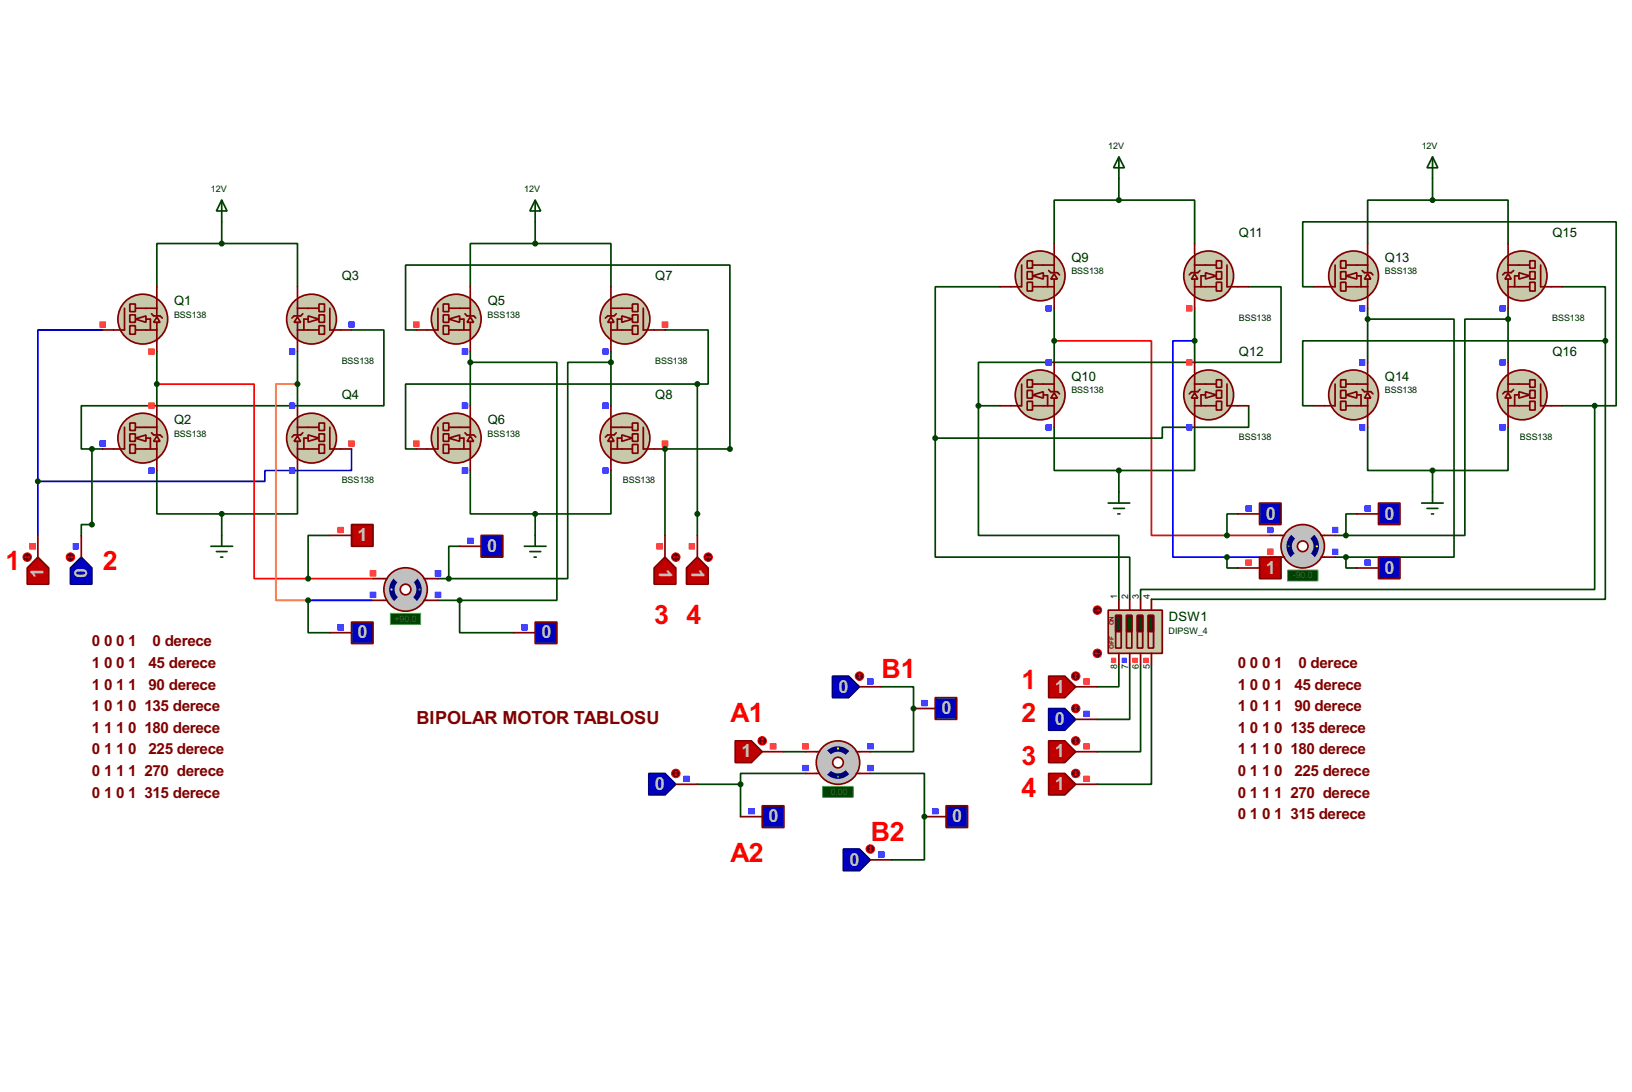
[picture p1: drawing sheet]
<svg xmlns="http://www.w3.org/2000/svg" width="383mm" height="256mm" viewBox="0 0 383 256" stroke-linecap="round" stroke-linejoin="round" font-family="sans-serif">
<defs><g id="words">
<g font-size="7" fill="#f00">
<text x="1.3" y="134">1</text>
<text x="24.2" y="134">2</text>
<text x="153.7" y="146.7">3</text>
<text x="161.3" y="146.7">4</text>
<text x="207.2" y="159.4">B1</text>
<text x="240.1" y="161.9">1</text>
<text x="171.6" y="169.5">A1</text>
<text x="240.1" y="169.5">2</text>
<text x="240.1" y="179.7">3</text>
<text x="240.1" y="187.3">4</text>
<text x="204.6" y="197.5">B2</text>
<text x="171.6" y="202.6">A2</text>
</g>
<g font-size="4.8" fill="#c0c0c0">
<text x="297.4" y="122.1">0</text>
<text x="325.3" y="122.1">0</text>
<text x="84" y="127.1">1</text>
<text x="114.5" y="129.7">0</text>
<text x="10.2" y="135.8" transform="rotate(-90 10.2 135.8)">1</text>
<text x="20.5" y="135.8" transform="rotate(-90 20.5 135.8)">0</text>
<text x="154.9" y="133.5" transform="rotate(90 154.9 133.5)">1</text>
<text x="162.5" y="133.6" transform="rotate(90 162.5 133.6)">1</text>
<text x="297.4" y="134.8">1</text>
<text x="325.3" y="134.8">0</text>
<text x="84" y="150">0</text>
<text x="127.2" y="150">0</text>
<text x="197.1" y="162.7">0</text>
<text x="221.2" y="167.8">0</text>
<text x="247.9" y="162.7">1</text>
<text x="247.9" y="170.3">0</text>
<text x="174.2" y="177.9">1</text>
<text x="247.9" y="177.9">1</text>
<text x="153.9" y="185.6">0</text>
<text x="247.9" y="185.6">1</text>
<text x="180.6" y="193.2">0</text>
<text x="223.7" y="193.2">0</text>
<text x="199.6" y="203.3">0</text>
</g>
<text font-size="4.8" fill="#800000" x="97.9" y="170.2">BIPOLAR MOTOR TABLOSU</text>
<g font-size="4" fill="#800000">
<text x="21.6" y="151.8">0</text>
<text x="24.5" y="151.8">0</text>
<text x="27.3" y="151.8">0</text>
<text x="30.2" y="151.8">1</text>
<text x="35.9" y="151.8">0 derece</text>
<text x="21.6" y="156.9">1</text>
<text x="24.5" y="156.9">0</text>
<text x="27.3" y="156.9">0</text>
<text x="30.2" y="156.9">1</text>
<text x="34.9" y="156.9">45 derece</text>
<text x="290.9" y="156.9">0</text>
<text x="293.7" y="156.9">0</text>
<text x="296.6" y="156.9">0</text>
<text x="299.4" y="156.9">1</text>
<text x="305.1" y="156.9">0 derece</text>
<text x="21.6" y="162">1</text>
<text x="21.6" y="167.1">1</text>
<text x="24.5" y="162">0</text>
<text x="24.5" y="167.1">0</text>
<text x="27.3" y="162">1</text>
<text x="27.3" y="167.1">1</text>
<text x="30.2" y="162">1</text>
<text x="30.2" y="167.1">0</text>
<text x="34" y="167.1">135 derece</text>
<text x="34.9" y="162">90 derece</text>
<text x="290.9" y="162">1</text>
<text x="290.9" y="167.1">1</text>
<text x="293.7" y="162">0</text>
<text x="293.7" y="167.1">0</text>
<text x="296.6" y="162">0</text>
<text x="296.6" y="167.1">1</text>
<text x="299.4" y="162">1</text>
<text x="299.4" y="167.1">1</text>
<text x="304.2" y="162">45 derece</text>
<text x="304.2" y="167.1">90 derece</text>
<text x="21.6" y="172.2">1</text>
<text x="24.5" y="172.2">1</text>
<text x="27.3" y="172.2">1</text>
<text x="30.2" y="172.2">0</text>
<text x="34" y="172.2">180 derece</text>
<text x="290.9" y="172.2">1</text>
<text x="293.7" y="172.2">0</text>
<text x="296.6" y="172.2">1</text>
<text x="299.4" y="172.2">0</text>
<text x="303.2" y="172.2">135 derece</text>
<text x="21.6" y="177.2">0</text>
<text x="24.5" y="177.2">1</text>
<text x="27.3" y="177.2">1</text>
<text x="30.2" y="177.2">0</text>
<text x="34.9" y="177.2">225 derece</text>
<text x="290.9" y="177.2">1</text>
<text x="293.7" y="177.2">1</text>
<text x="296.6" y="177.2">1</text>
<text x="299.4" y="177.2">0</text>
<text x="303.2" y="177.2">180 derece</text>
<text x="21.6" y="182.3">0</text>
<text x="24.5" y="182.3">1</text>
<text x="27.3" y="182.3">1</text>
<text x="30.2" y="182.3">1</text>
<text x="34" y="182.3">270 derece</text>
<text x="290.9" y="182.3">0</text>
<text x="293.7" y="182.3">1</text>
<text x="296.6" y="182.3">1</text>
<text x="299.4" y="182.3">0</text>
<text x="304.2" y="182.3">225 derece</text>
<text x="21.6" y="187.4">0</text>
<text x="24.5" y="187.4">1</text>
<text x="27.3" y="187.4">0</text>
<text x="30.2" y="187.4">1</text>
<text x="34" y="187.4">315 derece</text>
<text x="290.9" y="187.4">0</text>
<text x="293.7" y="187.4">1</text>
<text x="296.6" y="187.4">1</text>
<text x="299.4" y="187.4">1</text>
<text x="303.2" y="187.4">270 derece</text>
<text x="290.9" y="192.5">0</text>
<text x="293.7" y="192.5">1</text>
<text x="296.6" y="192.5">0</text>
<text x="299.4" y="192.5">1</text>
<text x="303.2" y="192.5">315 derece</text>
</g>
<g font-size="3.4">
<text x="291.1" y="55.6">Q11</text>
<text x="364.8" y="55.6">Q15</text>
<text x="80.3" y="65.7">Q3</text>
<text x="154" y="65.7">Q7</text>
<text x="251.8" y="61.5">Q9</text>
<text x="325.4" y="61.5">Q13</text>
<text x="40.9" y="71.6">Q1</text>
<text x="114.6" y="71.6">Q5</text>
<text x="291.1" y="83.6">Q12</text>
<text x="364.8" y="83.6">Q16</text>
<text x="251.8" y="89.5">Q10</text>
<text x="325.4" y="89.5">Q14</text>
<text x="80.3" y="93.7">Q4</text>
<text x="154" y="93.7">Q8</text>
<text x="40.9" y="99.6">Q2</text>
<text x="114.6" y="99.6">Q6</text>
<text x="274.6" y="145.9">DSW1</text>
</g>
<g font-size="2.4">
<text x="260.4" y="35">12V</text>
<text x="334.1" y="35">12V</text>
<text x="49.6" y="45.2">12V</text>
<text x="123.2" y="45.2">12V</text>
<text x="251.7" y="64.5">BSS138</text>
<text x="325.4" y="64.5">BSS138</text>
<text x="40.9" y="74.6">BSS138</text>
<text x="114.6" y="74.6">BSS138</text>
<text x="291.1" y="75.3">BSS138</text>
<text x="364.7" y="75.3">BSS138</text>
<text x="80.3" y="85.5">BSS138</text>
<text x="153.9" y="85.5">BSS138</text>
<text x="251.7" y="92.4">BSS138</text>
<text x="325.4" y="92.4">BSS138</text>
<text x="40.9" y="102.6">BSS138</text>
<text x="114.6" y="102.6">BSS138</text>
<text x="291.1" y="103.3">BSS138</text>
<text x="357.1" y="103.3">BSS138</text>
<text x="80.3" y="113.4">BSS138</text>
<text x="146.3" y="113.4">BSS138</text>
<text x="262.5" y="140.8" transform="rotate(-90 262.5 140.8)">1</text>
<text x="265.1" y="140.8" transform="rotate(-90 265.1 140.8)">2</text>
<text x="267.6" y="140.8" transform="rotate(-90 267.6 140.8)">3</text>
<text x="270.2" y="140.8" transform="rotate(-90 270.2 140.8)">4</text>
<text x="274.6" y="148.8">DIPSW_4</text>
<text x="262.5" y="157.1" transform="rotate(-90 262.5 157.1)">8</text>
<text x="265.1" y="157.2" transform="rotate(-90 265.1 157.2)">7</text>
<text x="267.6" y="157.1" transform="rotate(-90 267.6 157.1)">6</text>
<text x="270.2" y="157.2" transform="rotate(-90 270.2 157.2)">5</text>
</g>
<g font-size="2.4" fill="#0f0">
<text x="303.8" y="135.9">-90.0</text>
<text x="92.7" y="146">+90.0</text>
<text x="195.2" y="186.7">0.00</text>
</g>
<g font-size="1.7" fill="#800000">
<text x="261.7" y="146.9" transform="rotate(-90 261.7 146.9)">ON</text>
<text x="261.7" y="152.3" transform="rotate(-90 261.7 152.3)">OFF</text>
</g>
</g></defs>
<g fill="none" stroke="#004000" stroke-width=".4">
<path d="M52.1 57.2h-15.2v10.2M52.1 57.2h17.8v10.2M52.1 52.1v5.1M125.8 57.2h-15.3v10.2M125.8 57.2h17.8v10.2M125.8 52.1v5.1M82.6 77.5h7.6v17.8h-71.1v10.2h2.5M97.8 77.5h-2.5v-15.2h76.2v43.2h-15.2M156.3 77.5h10.1v12.7h-71.1v15.3h2.5M36.9 82.6v12.7M69.9 82.6v12.7M110.5 82.6v12.7"/>
<path d="M143.6 82.6v12.7M21.6 105.5v17.7h-2.5v2.6M21.6 105.5h2.6M36.9 110.5v10.2h15.2M69.9 110.5v10.2h-17.8M110.5 110.5v10.2h15.3M143.6 110.5v10.2h-17.8M52.1 120.7v5.1M125.8 120.7v5.1"/>
</g>
<path d="M24.2 77.5h-15.3v35.6M8.9 113.1v12.7M82.6 105.5v5h-20.3v2.6h-53.4" fill="none" stroke="#0000c0" stroke-width=".4"/>
<circle cx="156.3" cy="105.5" r=".2" fill="#004000"/>
<g fill="none" stroke="#004000" stroke-width=".4">
<path d="M110.5 85.1h20.4v55.9h-22.9M143.6 85.1h-10.2v50.8h-27.9M163.9 90.2v35.6M156.3 105.5v20.3M77.5 125.8h-5.1v10.1M102.9 135.9h2.6M108 128.3h-2.5v7.6M72.4 141v7.6h5.1M102.9 141h5.1M108 141v7.6h12.7M184.2 176.6h5.1M214.7 166.4v10.2h-10.2"/>
<path d="M163.9 184.2h10.1M174 184.2v7.6M189.3 181.7h-15.3v2.5"/>
</g>
<path d="M36.9 90.2h22.8v45.7h28" fill="none" stroke="#f00" stroke-width=".4"/>
<path d="M72.4 141h15.3" fill="none" stroke="#00f" stroke-width=".4"/>
<path d="M69.9 90.2h-5.1v50.8h7.6" fill="none" stroke="#ff8000" stroke-width=".4"/>
<circle cx="214.7" cy="166.4" r=".2" fill="#004000"/>
<path d="M207.1 161.3h7.6v5.1M204.5 181.7h12.7v10.1" fill="none" stroke="#004000" stroke-width=".4"/>
<circle cx="217.2" cy="191.8" r=".2" fill="#004000"/>
<g fill="none" stroke="#004000" stroke-width=".4">
<path d="M262.9 47h-15.2v10.2M262.9 47h17.8v10.2M262.9 42v5M336.6 47h-15.2v10.2M336.6 47h17.8v10.2M336.6 42v5M235 67.4h-15.2v35.5M247.7 72.4v12.7M280.7 72.4v12.7M293.4 67.4h7.6v17.7h-71.1v10.2M308.7 67.4h-2.6v-15.3h73.7v43.2h-5.1M321.4 75h20.3v55.9h-25.4"/>
<path d="M321.4 72.4v12.7M354.4 75h-10.2v50.8h-27.9M354.4 72.4v12.7M367.1 67.4h10.1v12.7M229.9 95.3v30.5h33v15M229.9 95.3h5.1M293.4 95.3v5.1h-20.3v2.5h-53.3M367.1 95.3h7.6M374.7 95.3v43.2h-106.7v2.3M377.2 80.1h-71.1v15.2h2.6M377.2 80.1v60.7h-106.6M219.8 102.9v28h45.7v9.9"/>
<path d="M247.7 100.4v10.1h15.2M262.9 110.5v5.1M280.7 100.4v10.1h-17.8M321.4 100.4v10.1h15.2M336.6 110.5v5.1M354.4 100.4v10.1h-17.8M49.6 128.3h5.1M50.9 129.6h2.5M51.9 130.9h.5M52.1 125.8v2.5M288.3 130.9v2.5h2.6M290.9 120.7h-2.6v5.1"/>
<path d="M313.7 125.8h2.6M313.7 130.9h2.6M316.3 130.9v2.5h2.5M318.8 120.7h-2.5v5.1M262.9 156v5.3h-5M265.5 156v13h-7.6M268 156v20.6h-10.1M270.6 156v28.2h-12.7M217.2 191.8v10.2h-7.6"/>
</g>
<path d="M247.7 80.1h22.9v45.7h27.9" fill="none" stroke="#f00" stroke-width=".4"/>
<path d="M280.7 80.1h-5.1v50.8h22.9" fill="none" stroke="#00f" stroke-width=".4"/>
<g fill="#c8c8aa" stroke="#800000" stroke-width=".4">
<path d="M31.8 75l2.5-.8v1.5z"/>
<circle cx="33.5" cy="75" r="5.9"/>
</g>
<path d="M29.3 72.4v5.1h-2.6M31.8 77.5h5.1M31.8 72.4h5.1M34.3 75h1.1v2.5" fill="none" stroke="#800000" stroke-width=".4"/>
<path d="M36.9 74.5l.7 1.2h-1.5z" fill="#c8c8aa" stroke="#800000" stroke-width=".4"/>
<path d="M35.6 73.7l.5 .5h1.5l.6 .5M36.9 70.2v4M36.9 75.7v4.4" fill="none" stroke="#800000" stroke-width=".4"/>
<g fill="#c8c8aa" stroke="#800000" stroke-width=".4">
<path d="M30.5 71.4h1.3v1.8h-1.3z"/>
<path d="M30.5 76.5h1.3v2h-1.3z"/>
<path d="M30.5 74h1.3v1.7h-1.3z"/>
</g>
<path d="M24.2 77.5h2.5M36.9 67.4v2.5M36.9 80.1v2.5" fill="none" stroke="#800000" stroke-width=".4"/>
<g fill="none" stroke="#ff4040" stroke-width=".23">
<path d="M23.5 75.6h1.3M23.5 75.7h1.3M23.5 75.8h1.3M23.5 75.9h1.3M23.5 76h1.3M23.5 76.1h1.3M23.5 76.2h1.3M23.5 76.3h1.3M23.5 76.4h1.3M23.5 76.5h1.3M23.5 76.6h1.3M23.5 76.7h1.3"/>
<path d="M23.5 76.8h1.3M23.5 76.9h1.3M35 82h1.2M35 82.1h1.2M35 82.2h1.2M35 82.3h1.2M35 82.4h1.2M35 82.5h1.2M35 82.6h1.2M35 82.7h1.2M35 82.8h1.2M35 82.9h1.2"/>
<path d="M35 83h1.2M35 83.1h1.2M35 83.2h1.2"/>
</g>
<g fill="#c8c8aa" stroke="#800000" stroke-width=".4">
<path d="M31.8 102.9l2.5-.7v1.5z"/>
<circle cx="33.5" cy="102.9" r="5.9"/>
</g>
<path d="M29.3 100.4v5.1h-2.6M31.8 105.5h5.1M31.8 100.4h5.1M34.3 102.9h1.1v2.6" fill="none" stroke="#800000" stroke-width=".4"/>
<path d="M36.9 102.4l.7 1.3h-1.5z" fill="#c8c8aa" stroke="#800000" stroke-width=".4"/>
<path d="M36.9 98.1v4.1M35.6 101.7l.5 .5h1.5l.6 .5M36.9 103.7v4.3" fill="none" stroke="#800000" stroke-width=".4"/>
<g fill="#c8c8aa" stroke="#800000" stroke-width=".4">
<path d="M30.5 99.4h1.3v1.7h-1.3z"/>
<path d="M30.5 104.4h1.3v2.1h-1.3z"/>
<path d="M30.5 101.9h1.3v1.8h-1.3z"/>
</g>
<path d="M36.9 95.3v2.5M24.2 105.5h2.5M36.9 108v2.5" fill="none" stroke="#800000" stroke-width=".4"/>
<g fill="none" stroke="#ff4040" stroke-width=".23">
<path d="M35 94.7h1.2M35 94.8h1.2M35 94.9h1.2M35 95h1.2M35 95.1h1.2M35 95.2h1.2M35 95.3h1.2M35 95.4h1.2M35 95.5h1.2M35 95.6h1.2M35 95.7h1.2M35 95.8h1.2"/>
<path d="M35 95.9h1.2"/>
</g>
<g fill="none" stroke="#4040ff" stroke-width=".23">
<path d="M23.5 103.6h1.3M23.5 103.7h1.3M23.5 103.8h1.3M23.5 103.9h1.3M23.5 104h1.3M23.5 104.1h1.3M23.5 104.2h1.3M23.5 104.3h1.3M23.5 104.4h1.3M23.5 104.5h1.3M23.5 104.6h1.3M23.5 104.7h1.3"/>
<path d="M23.5 104.8h1.3M35 109.9h1.2M35 110h1.2M35 110.1h1.2M35 110.2h1.2M35 110.3h1.2M35 110.4h1.2M35 110.5h1.2M35 110.6h1.2M35 110.7h1.2M35 110.8h1.2M35 110.9h1.2"/>
<path d="M35 111h1.2M35 111.1h1.2M35 111.2h1.2"/>
</g>
<g fill="#c8c8aa" stroke="#800000" stroke-width=".4">
<path d="M72.4 74.2l2.6 .8-2.6 .7z"/>
<circle cx="73.2" cy="75" r="5.9"/>
</g>
<path d="M69.9 77.5h5.1M69.9 72.4h5.1M72.4 75h-1v2.5M77.5 72.4v5.1h2.6" fill="none" stroke="#800000" stroke-width=".4"/>
<path d="M69.9 74.5l.8 1.2h-1.6z" fill="#c8c8aa" stroke="#800000" stroke-width=".4"/>
<path d="M69.9 70.2v4M69.9 75.7v4.4M71.2 73.7l-.5 .5h-1.6l-.5 .5" fill="none" stroke="#800000" stroke-width=".4"/>
<g fill="#c8c8aa" stroke="#800000" stroke-width=".4">
<path d="M75 71.4h1.3v1.8h-1.3z"/>
<path d="M75 76.5h1.3v2h-1.3z"/>
<path d="M75 74h1.3v1.7h-1.3z"/>
</g>
<path d="M69.9 67.4v2.5M80.1 77.5h2.5M69.9 80.1v2.5" fill="none" stroke="#800000" stroke-width=".4"/>
<g fill="none" stroke="#4040ff" stroke-width=".23">
<path d="M82 75.6h1.2M82 75.7h1.2M82 75.8h1.2M82 75.9h1.2M82 76h1.2M82 76.1h1.2M82 76.2h1.2M82 76.3h1.2M82 76.4h1.2M82 76.5h1.2M82 76.6h1.2M82 76.7h1.2"/>
<path d="M82 76.8h1.2M82 76.9h1.2M68 82h1.3M68 82.1h1.3M68 82.2h1.3M68 82.3h1.3M68 82.4h1.3M68 82.5h1.3M68 82.6h1.3M68 82.7h1.3M68 82.8h1.3M68 82.9h1.3"/>
<path d="M68 83h1.3M68 83.1h1.3M68 83.2h1.3"/>
</g>
<g fill="#c8c8aa" stroke="#800000" stroke-width=".4">
<path d="M72.4 102.2l2.6 .7-2.6 .8z"/>
<circle cx="73.2" cy="102.9" r="5.9"/>
</g>
<path d="M69.9 105.5h5.1M69.9 100.4h5.1M72.4 102.9h-1v2.6M77.5 100.4v5.1h2.6" fill="none" stroke="#800000" stroke-width=".4"/>
<path d="M69.9 102.4l.8 1.3h-1.6z" fill="#c8c8aa" stroke="#800000" stroke-width=".4"/>
<path d="M69.9 98.1v4.1M69.9 103.7v4.3M71.2 101.7l-.5 .5h-1.6l-.5 .5" fill="none" stroke="#800000" stroke-width=".4"/>
<g fill="#c8c8aa" stroke="#800000" stroke-width=".4">
<path d="M75 99.4h1.3v1.7h-1.3z"/>
<path d="M75 104.4h1.3v2.1h-1.3z"/>
<path d="M75 101.9h1.3v1.8h-1.3z"/>
</g>
<path d="M69.9 95.3v2.5M69.9 108v2.5M80.1 105.5h2.5" fill="none" stroke="#800000" stroke-width=".4"/>
<g fill="none" stroke="#4040ff" stroke-width=".23">
<path d="M68 94.7h1.3M68 94.8h1.3M68 94.9h1.3M68 95h1.3M68 95.1h1.3M68 95.2h1.3M68 95.3h1.3M68 95.4h1.3M68 95.5h1.3M68 95.6h1.3M68 95.7h1.3M68 95.8h1.3"/>
<path d="M68 95.9h1.3M68 109.9h1.3M68 110h1.3M68 110.1h1.3M68 110.2h1.3M68 110.3h1.3M68 110.4h1.3M68 110.5h1.3M68 110.6h1.3M68 110.7h1.3M68 110.8h1.3M68 110.9h1.3"/>
<path d="M68 111h1.3M68 111.1h1.3M68 111.2h1.3"/>
</g>
<g fill="none" stroke="#ff4040" stroke-width=".23">
<path d="M82 103.6h1.2M82 103.7h1.2M82 103.8h1.2M82 103.9h1.2M82 104h1.2M82 104.1h1.2M82 104.2h1.2M82 104.3h1.2M82 104.4h1.2M82 104.5h1.2M82 104.6h1.2M82 104.7h1.2"/>
<path d="M82 104.8h1.2"/>
</g>
<g fill="#004000" stroke="#004000" stroke-width=".4">
<circle cx="52.1" cy="120.7" r=".5"/>
<circle cx="52.1" cy="57.2" r=".5"/>
</g>
<path d="M52.1 47l1.3 2.6h-2.5zM52.1 47v5.1M123.2 128.3h5.1M124.5 129.6h2.6M125.5 130.9h.5M125.8 125.8v2.5" fill="none" stroke="#004000" stroke-width=".4"/>
<g fill="#c8c8aa" stroke="#800000" stroke-width=".4">
<path d="M105.5 75l2.5-.8v1.5z"/>
<circle cx="107.2" cy="75" r="5.9"/>
</g>
<path d="M102.9 72.4v5.1h-2.5M105.5 77.5h5M105.5 72.4h5M108 75h1v2.5" fill="none" stroke="#800000" stroke-width=".4"/>
<path d="M110.5 74.5l.8 1.2h-1.5z" fill="#c8c8aa" stroke="#800000" stroke-width=".4"/>
<path d="M109.3 73.7l.5 .5h1.5l.5 .5M110.5 70.2v4M110.5 75.7v4.4" fill="none" stroke="#800000" stroke-width=".4"/>
<g fill="#c8c8aa" stroke="#800000" stroke-width=".4">
<path d="M104.2 71.4h1.3v1.8h-1.3z"/>
<path d="M104.2 76.5h1.3v2h-1.3z"/>
<path d="M104.2 74h1.3v1.7h-1.3z"/>
</g>
<path d="M97.8 77.5h2.6M110.5 67.4v2.5M110.5 80.1v2.5" fill="none" stroke="#800000" stroke-width=".4"/>
<g fill="none" stroke="#ff4040" stroke-width=".23">
<path d="M97.2 75.6h1.3M97.2 75.7h1.3M97.2 75.8h1.3M97.2 75.9h1.3M97.2 76h1.3M97.2 76.1h1.3M97.2 76.2h1.3M97.2 76.3h1.3M97.2 76.4h1.3M97.2 76.5h1.3M97.2 76.6h1.3M97.2 76.7h1.3"/>
<path d="M97.2 76.8h1.3M97.2 76.9h1.3"/>
</g>
<g fill="none" stroke="#4040ff" stroke-width=".23">
<path d="M108.6 82h1.3M108.6 82.1h1.3M108.6 82.2h1.3M108.6 82.3h1.3M108.6 82.4h1.3M108.6 82.5h1.3M108.6 82.6h1.3M108.6 82.7h1.3M108.6 82.8h1.3M108.6 82.9h1.3M108.6 83h1.3M108.6 83.1h1.3"/>
<path d="M108.6 83.2h1.3"/>
</g>
<g fill="#c8c8aa" stroke="#800000" stroke-width=".4">
<path d="M105.5 102.9l2.5-.7v1.5z"/>
<circle cx="107.2" cy="102.9" r="5.9"/>
</g>
<path d="M102.9 100.4v5.1h-2.5M105.5 105.5h5M105.5 100.4h5M108 102.9h1v2.6" fill="none" stroke="#800000" stroke-width=".4"/>
<path d="M110.5 102.4l.8 1.3h-1.5z" fill="#c8c8aa" stroke="#800000" stroke-width=".4"/>
<path d="M110.5 98.1v4.1M109.3 101.7l.5 .5h1.5l.5 .5M110.5 103.7v4.3" fill="none" stroke="#800000" stroke-width=".4"/>
<g fill="#c8c8aa" stroke="#800000" stroke-width=".4">
<path d="M104.2 99.4h1.3v1.7h-1.3z"/>
<path d="M104.2 104.4h1.3v2.1h-1.3z"/>
<path d="M104.2 101.9h1.3v1.8h-1.3z"/>
</g>
<path d="M110.5 95.3v2.5M97.8 105.5h2.6M110.5 108v2.5" fill="none" stroke="#800000" stroke-width=".4"/>
<g fill="none" stroke="#4040ff" stroke-width=".23">
<path d="M108.6 94.7h1.3M108.6 94.8h1.3M108.6 94.9h1.3M108.6 95h1.3M108.6 95.1h1.3M108.6 95.2h1.3M108.6 95.3h1.3M108.6 95.4h1.3M108.6 95.5h1.3M108.6 95.6h1.3M108.6 95.7h1.3M108.6 95.8h1.3"/>
<path d="M108.6 95.9h1.3M108.6 109.9h1.3M108.6 110h1.3M108.6 110.1h1.3M108.6 110.2h1.3M108.6 110.3h1.3M108.6 110.4h1.3M108.6 110.5h1.3M108.6 110.6h1.3M108.6 110.7h1.3M108.6 110.8h1.3M108.6 110.9h1.3"/>
<path d="M108.6 111h1.3M108.6 111.1h1.3M108.6 111.2h1.3"/>
</g>
<g fill="none" stroke="#ff4040" stroke-width=".23">
<path d="M97.2 103.6h1.3M97.2 103.7h1.3M97.2 103.8h1.3M97.2 103.9h1.3M97.2 104h1.3M97.2 104.1h1.3M97.2 104.2h1.3M97.2 104.3h1.3M97.2 104.4h1.3M97.2 104.5h1.3M97.2 104.6h1.3M97.2 104.7h1.3"/>
<path d="M97.2 104.8h1.3"/>
</g>
<g fill="#c8c8aa" stroke="#800000" stroke-width=".4">
<path d="M146.1 74.2l2.5 .8-2.5 .7z"/>
<circle cx="146.8" cy="75" r="5.9"/>
</g>
<path d="M143.6 77.5h5M143.6 72.4h5M146.1 75h-1v2.5M151.2 72.4v5.1h2.5" fill="none" stroke="#800000" stroke-width=".4"/>
<path d="M143.6 74.5l.7 1.2h-1.5z" fill="#c8c8aa" stroke="#800000" stroke-width=".4"/>
<path d="M143.6 70.2v4M143.6 75.7v4.4M144.8 73.7l-.5 .5h-1.5l-.5 .5" fill="none" stroke="#800000" stroke-width=".4"/>
<g fill="#c8c8aa" stroke="#800000" stroke-width=".4">
<path d="M148.6 71.4h1.3v1.8h-1.3z"/>
<path d="M148.6 76.5h1.3v2h-1.3z"/>
<path d="M148.6 74h1.3v1.7h-1.3z"/>
</g>
<path d="M143.6 67.4v2.5M153.7 77.5h2.6M143.6 80.1v2.5" fill="none" stroke="#800000" stroke-width=".4"/>
<g fill="none" stroke="#ff4040" stroke-width=".23">
<path d="M155.6 75.6h1.3M155.6 75.7h1.3M155.6 75.8h1.3M155.6 75.9h1.3M155.6 76h1.3M155.6 76.1h1.3M155.6 76.2h1.3M155.6 76.3h1.3M155.6 76.4h1.3M155.6 76.5h1.3M155.6 76.6h1.3M155.6 76.7h1.3"/>
<path d="M155.6 76.8h1.3M155.6 76.9h1.3"/>
</g>
<g fill="none" stroke="#4040ff" stroke-width=".23">
<path d="M141.7 82h1.2M141.7 82.1h1.2M141.7 82.2h1.2M141.7 82.3h1.2M141.7 82.4h1.2M141.7 82.5h1.2M141.7 82.6h1.2M141.7 82.7h1.2M141.7 82.8h1.2M141.7 82.9h1.2M141.7 83h1.2M141.7 83.1h1.2"/>
<path d="M141.7 83.2h1.2"/>
</g>
<g fill="#c8c8aa" stroke="#800000" stroke-width=".4">
<path d="M146.1 102.2l2.5 .7-2.5 .8z"/>
<circle cx="146.8" cy="102.9" r="5.9"/>
</g>
<path d="M143.6 105.5h5M143.6 100.4h5M146.1 102.9h-1v2.6M151.2 100.4v5.1h2.5" fill="none" stroke="#800000" stroke-width=".4"/>
<path d="M143.6 102.4l.7 1.3h-1.5z" fill="#c8c8aa" stroke="#800000" stroke-width=".4"/>
<path d="M143.6 98.1v4.1M143.6 103.7v4.3M144.8 101.7l-.5 .5h-1.5l-.5 .5" fill="none" stroke="#800000" stroke-width=".4"/>
<g fill="#c8c8aa" stroke="#800000" stroke-width=".4">
<path d="M148.6 99.4h1.3v1.7h-1.3z"/>
<path d="M148.6 104.4h1.3v2.1h-1.3z"/>
<path d="M148.6 101.9h1.3v1.8h-1.3z"/>
</g>
<path d="M143.6 95.3v2.5M143.6 108v2.5M153.7 105.5h2.6" fill="none" stroke="#800000" stroke-width=".4"/>
<g fill="none" stroke="#4040ff" stroke-width=".23">
<path d="M141.7 94.7h1.2M141.7 94.8h1.2M141.7 94.9h1.2M141.7 95h1.2M141.7 95.1h1.2M141.7 95.2h1.2M141.7 95.3h1.2M141.7 95.4h1.2M141.7 95.5h1.2M141.7 95.6h1.2M141.7 95.7h1.2M141.7 95.8h1.2"/>
<path d="M141.7 95.9h1.2M141.7 109.9h1.2M141.7 110h1.2M141.7 110.1h1.2M141.7 110.2h1.2M141.7 110.3h1.2M141.7 110.4h1.2M141.7 110.5h1.2M141.7 110.6h1.2M141.7 110.7h1.2M141.7 110.8h1.2M141.7 110.9h1.2"/>
<path d="M141.7 111h1.2M141.7 111.1h1.2M141.7 111.2h1.2"/>
</g>
<g fill="none" stroke="#ff4040" stroke-width=".23">
<path d="M155.6 103.6h1.3M155.6 103.7h1.3M155.6 103.8h1.3M155.6 103.9h1.3M155.6 104h1.3M155.6 104.1h1.3M155.6 104.2h1.3M155.6 104.3h1.3M155.6 104.4h1.3M155.6 104.5h1.3M155.6 104.6h1.3M155.6 104.7h1.3"/>
<path d="M155.6 104.8h1.3"/>
</g>
<g fill="#004000" stroke="#004000" stroke-width=".4">
<circle cx="125.7" cy="120.7" r=".5"/>
<circle cx="125.7" cy="57.2" r=".5"/>
</g>
<path d="M125.8 47l1.3 2.6h-2.6zM125.8 47v5.1" fill="none" stroke="#004000" stroke-width=".4"/>
<circle cx="95.3" cy="138.5" r="5.1" fill="#c0c0c0" stroke="#800000" stroke-width=".4"/>
<circle cx="95.3" cy="138.5" r="1.25" fill="#feffff" stroke="#800000" stroke-width=".4"/>
<path d="M90.2 135.9h.8M99.6 135.9h.8M90.2 141h.8M99.6 141h.8" fill="none" stroke="#800000" stroke-width=".4"/>
<path d="M93.5 140.3a2.53 2.53 0 0 0 3.6 0l.9 .9a3.7 3.7 0 0 1-5.4 0z" fill-rule="evenodd" fill="#c0c0c0" stroke="#c0c0c0" stroke-width=".4"/>
<g fill="#000080">
<path d="M98 135.8a3.7 3.7 0 0 1 0 5.4l-.9-.9a2.54 2.54 0 0 0 0-3.6z" fill-rule="evenodd"/>
<path d="M92.6 135.8l.9 .9a2.45 2.45 0 0 0 0 3.6l-.9 .9a3.7 3.7 0 0 1 0-5.4z" fill-rule="evenodd"/>
</g>
<path d="M92.6 135.8a3.7 3.7 0 0 1 5.4 0l-.9 .9a2.54 2.54 0 0 0-3.6 0z" fill-rule="evenodd" fill="#c0c0c0" stroke="#c0c0c0" stroke-width=".4"/>
<circle cx="92" cy="138.5" r=".25" fill="#ff0"/>
<circle cx="98.6" cy="138.5" r=".25" fill="#0f0"/>
<path d="M91.7 144.1h7.2v2.5h-7.2z" fill="#004000" stroke="#0f0" stroke-width=".23"/>
<path d="M87.7 135.9h2.5M100.4 135.9h2.5M87.7 141h2.5M100.4 141h2.5" fill="none" stroke="#800000" stroke-width=".4"/>
<g fill="none" stroke="#4040ff" stroke-width=".23">
<path d="M87 139.1h1.3M87 139.2h1.3M87 139.3h1.3M87 139.4h1.3M87 139.5h1.3M87 139.6h1.3M87 139.7h1.3M87 139.8h1.3M87 139.9h1.3M102.3 134h1.3M102.3 134.1h1.3M102.3 134.2h1.3"/>
<path d="M102.3 134.3h1.3M102.3 134.4h1.3M102.3 134.5h1.3M102.3 134.6h1.3M102.3 134.7h1.3M102.3 134.8h1.3M102.3 134.9h1.3M102.3 135h1.3M102.3 135.1h1.3M102.3 135.2h1.3M102.3 135.3h1.3M102.3 139.1h1.3"/>
<path d="M102.3 139.2h1.3M102.3 139.3h1.3M102.3 139.4h1.3M102.3 139.5h1.3M102.3 139.6h1.3M102.3 139.7h1.3M102.3 139.8h1.3M102.3 139.9h1.3M87 140h1.3M87 140.1h1.3M87 140.2h1.3M87 140.3h1.3"/>
<path d="M87 140.4h1.3M102.3 140h1.3M102.3 140.1h1.3M102.3 140.2h1.3M102.3 140.3h1.3M102.3 140.4h1.3"/>
</g>
<g fill="none" stroke="#ff4040" stroke-width=".23">
<path d="M87 134h1.3M87 134.1h1.3M87 134.2h1.3M87 134.3h1.3M87 134.4h1.3M87 134.5h1.3M87 134.6h1.3M87 134.7h1.3M87 134.8h1.3M87 134.9h1.3M87 135h1.3M87 135.1h1.3"/>
<path d="M87 135.2h1.3M87 135.3h1.3"/>
</g>
<path d="M8.9 130.9l2.6 2.5v3.8h-5.1v-3.8z" fill-rule="evenodd" fill="#c00000" stroke="#800000" stroke-width=".4"/>
<path d="M8.9 125.8v5.1" fill="none" stroke="#800000" stroke-width=".4"/>
<circle cx="6.4" cy="130.9" r="1" fill="#400000" stroke="#f00" stroke-width=".23"/>
<path d="M5.9 130.9h1M5.9 130.9l.3 .2M6.2 130.6l-.3 .3M6.7 130.6l.2 .3M6.9 130.9l-.2 .2" fill="none" stroke="#f00" stroke-width=".23"/>
<g fill="none" stroke="#ff4040" stroke-width=".23">
<path d="M7 127.7h1.3M7 127.8h1.3M7 127.9h1.3M7 128h1.3M7 128.1h1.3M7 128.2h1.3M7 128.3h1.3M7 128.4h1.3M7 128.5h1.3M7 128.6h1.3M7 128.7h1.3M7 128.8h1.3"/>
<path d="M7 128.9h1.3M7 129h1.3"/>
</g>
<path d="M16.6 133.4l2.5-2.5 2.5 2.5v3.8h-5z" fill-rule="evenodd" fill="#0000c0" stroke="#000080" stroke-width=".4"/>
<path d="M19.1 125.8v5.1" fill="none" stroke="#800000" stroke-width=".4"/>
<circle cx="16.5" cy="130.9" r="1" fill="#400000" stroke="#f00" stroke-width=".23"/>
<path d="M16.1 130.9h1M16.1 130.9l.2 .2M16.3 130.6l-.2 .3M16.8 130.6l.3 .3M17.1 130.9l-.3 .2" fill="none" stroke="#f00" stroke-width=".23"/>
<g fill="none" stroke="#4040ff" stroke-width=".23">
<path d="M17.2 127.7h1.3M17.2 127.8h1.3M17.2 127.9h1.3M17.2 128h1.3M17.2 128.1h1.3M17.2 128.2h1.3M17.2 128.3h1.3M17.2 128.4h1.3M17.2 128.5h1.3M17.2 128.6h1.3M17.2 128.7h1.3M17.2 128.8h1.3"/>
<path d="M17.2 128.9h1.3M17.2 129h1.3"/>
</g>
<path d="M161.3 133.4l2.6-2.5 2.5 2.5v3.8h-5.1z" fill-rule="evenodd" fill="#c00000" stroke="#800000" stroke-width=".4"/>
<path d="M163.9 125.8v5.1" fill="none" stroke="#800000" stroke-width=".4"/>
<circle cx="166.4" cy="130.9" r="1" fill="#400000" stroke="#f00" stroke-width=".23"/>
<path d="M165.9 130.9h1M165.9 130.9l.3 .2M166.2 130.6l-.3 .3M166.7 130.6l.2 .3M166.9 130.9l-.2 .2" fill="none" stroke="#f00" stroke-width=".23"/>
<g fill="none" stroke="#ff4040" stroke-width=".23">
<path d="M162 127.7h1.2M162 127.8h1.2M162 127.9h1.2M162 128h1.2M162 128.1h1.2M162 128.2h1.2M162 128.3h1.2M162 128.4h1.2M162 128.5h1.2M162 128.6h1.2M162 128.7h1.2M162 128.8h1.2"/>
<path d="M162 128.9h1.2M162 129h1.2"/>
</g>
<path d="M153.7 133.4l2.6-2.5 2.5 2.5v3.8h-5.1z" fill-rule="evenodd" fill="#c00000" stroke="#800000" stroke-width=".4"/>
<path d="M156.3 125.8v5.1" fill="none" stroke="#800000" stroke-width=".4"/>
<circle cx="158.8" cy="130.9" r="1" fill="#400000" stroke="#f00" stroke-width=".23"/>
<path d="M158.3 130.9h1M158.3 130.9l.3 .2M158.6 130.6l-.3 .3M159.1 130.6l.2 .3M159.3 130.9l-.2 .2" fill="none" stroke="#f00" stroke-width=".23"/>
<g fill="none" stroke="#ff4040" stroke-width=".23">
<path d="M154.4 127.7h1.2M154.4 127.8h1.2M154.4 127.9h1.2M154.4 128h1.2M154.4 128.1h1.2M154.4 128.2h1.2M154.4 128.3h1.2M154.4 128.4h1.2M154.4 128.5h1.2M154.4 128.6h1.2M154.4 128.7h1.2M154.4 128.8h1.2"/>
<path d="M154.4 128.9h1.2M154.4 129h1.2"/>
</g>
<g fill="#004000" stroke="#004000" stroke-width=".4">
<circle cx="36.8" cy="90.2" r=".5"/>
<circle cx="69.9" cy="90.2" r=".5"/>
<circle cx="21.6" cy="105.5" r=".5"/>
<circle cx="171.5" cy="105.5" r=".5"/>
<circle cx="163.8" cy="90.2" r=".5"/>
<circle cx="110.5" cy="85.1" r=".5"/>
<circle cx="143.5" cy="85.1" r=".5"/>
<circle cx="8.9" cy="113.1" r=".5"/>
<circle cx="21.6" cy="123.2" r=".5"/>
<circle cx="156.2" cy="105.5" r=".5"/>
<circle cx="163.8" cy="120.7" r=".5"/>
</g>
<path d="M82.6 123.2h5.1v5.1h-5.1z" fill-rule="evenodd" fill="#c00000" stroke="#800000" stroke-width=".4"/>
<path d="M77.5 125.8h5.1" fill="none" stroke="#800000" stroke-width=".4"/>
<g fill="none" stroke="#ff4040" stroke-width=".23">
<path d="M79.4 123.9h1.3M79.4 124h1.3M79.4 124.1h1.3M79.4 124.2h1.3M79.4 124.3h1.3M79.4 124.4h1.3M79.4 124.5h1.3M79.4 124.6h1.3M79.4 124.7h1.3M79.4 124.8h1.3M79.4 124.9h1.3M79.4 125h1.3"/>
<path d="M79.4 125.1h1.3"/>
</g>
<circle cx="72.4" cy="135.9" r=".5" fill="#004000" stroke="#004000" stroke-width=".4"/>
<path d="M82.6 146.1h5.1v5.1h-5.1z" fill-rule="evenodd" fill="#0000c0" stroke="#800000" stroke-width=".4"/>
<path d="M77.5 148.6h5.1" fill="none" stroke="#800000" stroke-width=".4"/>
<g fill="none" stroke="#4040ff" stroke-width=".23">
<path d="M79.4 146.7h1.3M79.4 146.8h1.3M79.4 146.9h1.3M79.4 147h1.3M79.4 147.1h1.3M79.4 147.2h1.3M79.4 147.3h1.3M79.4 147.4h1.3M79.4 147.5h1.3M79.4 147.6h1.3M79.4 147.7h1.3M79.4 147.8h1.3"/>
<path d="M79.4 147.9h1.3M79.4 148h1.3"/>
</g>
<circle cx="72.4" cy="141" r=".5" fill="#004000" stroke="#004000" stroke-width=".4"/>
<path d="M125.8 146.1h5.1v5.1h-5.1z" fill-rule="evenodd" fill="#0000c0" stroke="#800000" stroke-width=".4"/>
<path d="M120.7 148.6h5.1" fill="none" stroke="#800000" stroke-width=".4"/>
<g fill="none" stroke="#4040ff" stroke-width=".23">
<path d="M122.6 146.7h1.3M122.6 146.8h1.3M122.6 146.9h1.3M122.6 147h1.3M122.6 147.1h1.3M122.6 147.2h1.3M122.6 147.3h1.3M122.6 147.4h1.3M122.6 147.5h1.3M122.6 147.6h1.3M122.6 147.7h1.3M122.6 147.8h1.3"/>
<path d="M122.6 147.9h1.3M122.6 148h1.3"/>
</g>
<circle cx="108" cy="141" r=".5" fill="#004000" stroke="#004000" stroke-width=".4"/>
<path d="M113.1 125.8h5.1v5.1h-5.1z" fill-rule="evenodd" fill="#0000c0" stroke="#800000" stroke-width=".4"/>
<path d="M108 128.3h5.1" fill="none" stroke="#800000" stroke-width=".4"/>
<g fill="none" stroke="#4040ff" stroke-width=".23">
<path d="M109.9 126.4h1.3M109.9 126.5h1.3M109.9 126.6h1.3M109.9 126.7h1.3M109.9 126.8h1.3M109.9 126.9h1.3M109.9 127h1.3M109.9 127.1h1.3M109.9 127.2h1.3M109.9 127.3h1.3M109.9 127.4h1.3M109.9 127.5h1.3"/>
<path d="M109.9 127.6h1.3M109.9 127.7h1.3"/>
</g>
<circle cx="105.4" cy="135.9" r=".5" fill="#004000" stroke="#004000" stroke-width=".4"/>
<circle cx="196.9" cy="179.1" r="5.1" fill="#c0c0c0" stroke="#800000" stroke-width=".4"/>
<circle cx="196.9" cy="179.1" r="1.25" fill="#feffff" stroke="#800000" stroke-width=".4"/>
<path d="M191.8 176.6h.8M201.2 176.6h.8M191.8 181.7h.8M201.2 181.7h.8" fill="none" stroke="#800000" stroke-width=".4"/>
<path d="M199.6 176.4a3.7 3.7 0 0 1 0 5.4l-.9-.9a2.54 2.54 0 0 0 0-3.6z" fill-rule="evenodd" fill="#c0c0c0" stroke="#c0c0c0" stroke-width=".4"/>
<g fill="#000080">
<path d="M194.2 181.8l.9-.9a2.53 2.53 0 0 0 3.6 0l.9 .9a3.7 3.7 0 0 1-5.4 0z" fill-rule="evenodd"/>
<path d="M194.2 176.4a3.7 3.7 0 0 1 5.4 0l-.9 .9a2.54 2.54 0 0 0-3.6 0z" fill-rule="evenodd"/>
</g>
<path d="M194.2 176.4l.9 .9a2.45 2.45 0 0 0 0 3.6l-.9 .9a3.7 3.7 0 0 1 0-5.4z" fill-rule="evenodd" fill="#c0c0c0" stroke="#c0c0c0" stroke-width=".4"/>
<circle cx="196.9" cy="175.8" r=".25" fill="#ff0"/>
<circle cx="196.9" cy="182.4" r=".25" fill="#0f0"/>
<path d="M193.3 184.7h7.2v2.6h-7.2z" fill="#004000" stroke="#0f0" stroke-width=".23"/>
<path d="M189.3 176.6h2.5M202 176.6h2.5M189.3 181.7h2.5M202 181.7h2.5" fill="none" stroke="#800000" stroke-width=".4"/>
<g fill="none" stroke="#ff4040" stroke-width=".23">
<path d="M188.6 174.7h1.3M188.6 174.8h1.3M188.6 174.9h1.3M188.6 175h1.3M188.6 175.1h1.3M188.6 175.2h1.3M188.6 175.3h1.3M188.6 175.4h1.3M188.6 175.5h1.3M188.6 175.6h1.3M188.6 175.7h1.3M188.6 175.8h1.3"/>
<path d="M188.6 175.9h1.3"/>
</g>
<g fill="none" stroke="#4040ff" stroke-width=".23">
<path d="M188.6 179.8h1.3M188.6 179.9h1.3M203.9 179.8h1.3M203.9 179.9h1.3M203.9 174.7h1.3M203.9 174.8h1.3M203.9 174.9h1.3M203.9 175h1.3M203.9 175.1h1.3M203.9 175.2h1.3M203.9 175.3h1.3M203.9 175.4h1.3"/>
<path d="M203.9 175.5h1.3M203.9 175.6h1.3M203.9 175.7h1.3M203.9 175.8h1.3M203.9 175.9h1.3M188.6 180h1.3M188.6 180.1h1.3M188.6 180.2h1.3M188.6 180.3h1.3M188.6 180.4h1.3M188.6 180.5h1.3M188.6 180.6h1.3"/>
<path d="M188.6 180.7h1.3M188.6 180.8h1.3M188.6 180.9h1.3M188.6 181h1.3M203.9 180h1.3M203.9 180.1h1.3M203.9 180.2h1.3M203.9 180.3h1.3M203.9 180.4h1.3M203.9 180.5h1.3M203.9 180.6h1.3M203.9 180.7h1.3"/>
<path d="M203.9 180.8h1.3M203.9 180.9h1.3M203.9 181h1.3"/>
</g>
<path d="M172.8 174h3.8l2.5 2.6-2.5 2.5h-3.8z" fill-rule="evenodd" fill="#c00000" stroke="#800000" stroke-width=".4"/>
<path d="M179.1 176.6h5.1" fill="none" stroke="#800000" stroke-width=".4"/>
<circle cx="179.1" cy="174" r="1" fill="#400000" stroke="#f00" stroke-width=".23"/>
<path d="M178.9 174.3l.2 .3M179.1 173.5v1.1M179.1 173.5l-.2 .3M179.1 173.5l.3 .3M179.4 174.3l-.3 .3" fill="none" stroke="#f00" stroke-width=".23"/>
<g fill="none" stroke="#ff4040" stroke-width=".23">
<path d="M181 174.7h1.3M181 174.8h1.3M181 174.9h1.3M181 175h1.3M181 175.1h1.3M181 175.2h1.3M181 175.3h1.3M181 175.4h1.3M181 175.5h1.3M181 175.6h1.3M181 175.7h1.3M181 175.8h1.3"/>
<path d="M181 175.9h1.3"/>
</g>
<path d="M179.1 189.3h5.1v5.1h-5.1z" fill-rule="evenodd" fill="#0000c0" stroke="#800000" stroke-width=".4"/>
<path d="M174 191.8h5.1" fill="none" stroke="#800000" stroke-width=".4"/>
<g fill="none" stroke="#4040ff" stroke-width=".23">
<path d="M175.9 189.9h1.3M175.9 190h1.3M175.9 190.1h1.3M175.9 190.2h1.3M175.9 190.3h1.3M175.9 190.4h1.3M175.9 190.5h1.3M175.9 190.6h1.3M175.9 190.7h1.3M175.9 190.8h1.3M175.9 190.9h1.3M175.9 191h1.3"/>
<path d="M175.9 191.1h1.3M175.9 191.2h1.3"/>
</g>
<path d="M219.8 163.9h5v5.1h-5z" fill-rule="evenodd" fill="#0000c0" stroke="#800000" stroke-width=".4"/>
<path d="M214.7 166.4h5.1" fill="none" stroke="#800000" stroke-width=".4"/>
<g fill="none" stroke="#4040ff" stroke-width=".23">
<path d="M216.6 164.5h1.3M216.6 164.6h1.3M216.6 164.7h1.3M216.6 164.8h1.3M216.6 164.9h1.3M216.6 165h1.3M216.6 165.1h1.3M216.6 165.2h1.3M216.6 165.3h1.3M216.6 165.4h1.3M216.6 165.5h1.3M216.6 165.6h1.3"/>
<path d="M216.6 165.7h1.3M216.6 165.8h1.3"/>
</g>
<path d="M222.3 189.3h5.1v5.1h-5.1z" fill-rule="evenodd" fill="#0000c0" stroke="#800000" stroke-width=".4"/>
<path d="M217.2 191.8h5.1" fill="none" stroke="#800000" stroke-width=".4"/>
<g fill="none" stroke="#4040ff" stroke-width=".23">
<path d="M219.1 189.9h1.3M219.1 190h1.3M219.1 190.1h1.3M219.1 190.2h1.3M219.1 190.3h1.3M219.1 190.4h1.3M219.1 190.5h1.3M219.1 190.6h1.3M219.1 190.7h1.3M219.1 190.8h1.3M219.1 190.9h1.3M219.1 191h1.3"/>
<path d="M219.1 191.1h1.3M219.1 191.2h1.3"/>
</g>
<path d="M152.5 181.7h3.8l2.5 2.5-2.5 2.5h-3.8z" fill-rule="evenodd" fill="#0000c0" stroke="#000080" stroke-width=".4"/>
<path d="M158.8 184.2h5.1" fill="none" stroke="#800000" stroke-width=".4"/>
<circle cx="158.8" cy="181.7" r="1" fill="#400000" stroke="#f00" stroke-width=".23"/>
<path d="M158.6 181.9l.2 .3M158.8 181.2v1M158.8 181.2l-.2 .2M158.8 181.2l.3 .2M159.1 181.9l-.3 .3" fill="none" stroke="#f00" stroke-width=".23"/>
<g fill="none" stroke="#4040ff" stroke-width=".23">
<path d="M160.7 182.3h1.3M160.7 182.4h1.3M160.7 182.5h1.3M160.7 182.6h1.3M160.7 182.7h1.3M160.7 182.8h1.3M160.7 182.9h1.3M160.7 183h1.3M160.7 183.1h1.3M160.7 183.2h1.3M160.7 183.3h1.3M160.7 183.4h1.3"/>
<path d="M160.7 183.5h1.3M160.7 183.6h1.3"/>
</g>
<circle cx="174" cy="184.2" r=".5" fill="#004000" stroke="#004000" stroke-width=".4"/>
<path d="M195.6 158.8h3.8l2.6 2.5-2.6 2.6h-3.8z" fill-rule="evenodd" fill="#0000c0" stroke="#000080" stroke-width=".4"/>
<path d="M202 161.3h5.1" fill="none" stroke="#800000" stroke-width=".4"/>
<circle cx="201.9" cy="158.8" r="1" fill="#400000" stroke="#f00" stroke-width=".23"/>
<path d="M201.7 159.1l.3 .2M202 158.3v1M202 158.3l-.3 .3M202 158.3l.2 .3M202.2 159.1l-.2 .2" fill="none" stroke="#f00" stroke-width=".23"/>
<g fill="none" stroke="#4040ff" stroke-width=".23">
<path d="M203.9 159.4h1.3M203.9 159.5h1.3M203.9 159.6h1.3M203.9 159.7h1.3M203.9 159.8h1.3M203.9 159.9h1.3M203.9 160h1.3M203.9 160.1h1.3M203.9 160.2h1.3M203.9 160.3h1.3M203.9 160.4h1.3M203.9 160.5h1.3"/>
<path d="M203.9 160.6h1.3M203.9 160.7h1.3"/>
</g>
<circle cx="214.6" cy="166.4" r=".5" fill="#004000" stroke="#004000" stroke-width=".4"/>
<path d="M198.2 199.4h3.8l2.5 2.6-2.5 2.5h-3.8z" fill-rule="evenodd" fill="#0000c0" stroke="#000080" stroke-width=".4"/>
<path d="M204.5 202h5.1" fill="none" stroke="#800000" stroke-width=".4"/>
<circle cx="204.5" cy="199.4" r="1" fill="#400000" stroke="#f00" stroke-width=".23"/>
<path d="M204.3 199.7l.2 .3M204.5 198.9v1.1M204.5 198.9l-.2 .3M204.5 198.9l.3 .3M204.8 199.7l-.3 .3" fill="none" stroke="#f00" stroke-width=".23"/>
<g fill="none" stroke="#4040ff" stroke-width=".23">
<path d="M206.4 200.1h1.3M206.4 200.2h1.3M206.4 200.3h1.3M206.4 200.4h1.3M206.4 200.5h1.3M206.4 200.6h1.3M206.4 200.7h1.3M206.4 200.8h1.3M206.4 200.9h1.3M206.4 201h1.3M206.4 201.1h1.3M206.4 201.2h1.3"/>
<path d="M206.4 201.3h1.3"/>
</g>
<circle cx="217.2" cy="191.8" r=".5" fill="#004000" stroke="#004000" stroke-width=".4"/>
<path d="M260.4 118.2h5.1M261.7 119.4h2.5M262.9 115.6v2.6M262.7 120.7h.5" fill="none" stroke="#004000" stroke-width=".4"/>
<g fill="#c8c8aa" stroke="#800000" stroke-width=".4">
<path d="M242.6 64.8l2.6-.7v1.5z"/>
<circle cx="244.4" cy="64.8" r="5.9"/>
</g>
<path d="M240.1 62.3v5.1h-2.6M242.6 67.4h5.1M242.6 62.3h5.1M245.2 64.8h1v2.6" fill="none" stroke="#800000" stroke-width=".4"/>
<path d="M247.7 64.3l.8 1.3h-1.6z" fill="#c8c8aa" stroke="#800000" stroke-width=".4"/>
<path d="M247.7 60v4.1M246.4 63.6l.5 .5h1.6l.5 .5M247.7 65.6v4.3" fill="none" stroke="#800000" stroke-width=".4"/>
<g fill="#c8c8aa" stroke="#800000" stroke-width=".4">
<path d="M241.4 61.3h1.2v1.7h-1.2z"/>
<path d="M241.4 66.3h1.2v2.1h-1.2z"/>
<path d="M241.4 63.8h1.2v1.8h-1.2z"/>
</g>
<path d="M247.7 57.2v2.5M235 67.4h2.5M247.7 69.9v2.5" fill="none" stroke="#800000" stroke-width=".4"/>
<g fill="none" stroke="#4040ff" stroke-width=".23">
<path d="M245.8 71.8h1.3M245.8 71.9h1.3M245.8 72h1.3M245.8 72.1h1.3M245.8 72.2h1.3M245.8 72.3h1.3M245.8 72.4h1.3M245.8 72.5h1.3M245.8 72.6h1.3M245.8 72.7h1.3M245.8 72.8h1.3M245.8 72.9h1.3"/>
<path d="M245.8 73h1.3M245.8 73.1h1.3"/>
</g>
<g fill="#c8c8aa" stroke="#800000" stroke-width=".4">
<path d="M242.6 92.8l2.6-.8v1.5z"/>
<circle cx="244.4" cy="92.8" r="5.9"/>
</g>
<path d="M240.1 90.2v5.1h-2.6M242.6 95.3h5.1M242.6 90.2h5.1M245.2 92.8h1v2.5" fill="none" stroke="#800000" stroke-width=".4"/>
<path d="M247.7 92.3l.8 1.2h-1.6z" fill="#c8c8aa" stroke="#800000" stroke-width=".4"/>
<path d="M246.4 91.5l.5 .5h1.6l.5 .5M247.7 87.9v4.1M247.7 93.5v4.3" fill="none" stroke="#800000" stroke-width=".4"/>
<g fill="#c8c8aa" stroke="#800000" stroke-width=".4">
<path d="M241.4 89.2h1.2v1.8h-1.2z"/>
<path d="M241.4 94.3h1.2v2h-1.2z"/>
<path d="M241.4 91.7h1.2v1.8h-1.2z"/>
</g>
<path d="M235 95.3h2.5M247.7 85.1v2.6M247.7 97.8v2.6" fill="none" stroke="#800000" stroke-width=".4"/>
<g fill="none" stroke="#4040ff" stroke-width=".23">
<path d="M245.8 84.5h1.3M245.8 84.6h1.3M245.8 84.7h1.3M245.8 84.8h1.3M245.8 84.9h1.3M245.8 85h1.3M245.8 85.1h1.3M245.8 85.2h1.3M245.8 85.3h1.3M245.8 85.4h1.3M245.8 85.5h1.3M245.8 85.6h1.3"/>
<path d="M245.8 85.7h1.3M245.8 85.8h1.3M245.8 99.7h1.3M245.8 99.8h1.3M245.8 99.9h1.3M245.8 100h1.3M245.8 100.1h1.3M245.8 100.2h1.3M245.8 100.3h1.3M245.8 100.4h1.3M245.8 100.5h1.3M245.8 100.6h1.3"/>
<path d="M245.8 100.7h1.3M245.8 100.8h1.3M245.8 100.9h1.3M245.8 101h1.3"/>
</g>
<g fill="#c8c8aa" stroke="#800000" stroke-width=".4">
<path d="M283.3 64.1l2.5 .7-2.5 .8z"/>
<circle cx="284" cy="64.8" r="5.9"/>
</g>
<path d="M280.7 67.4h5.1M280.7 62.3h5.1M283.3 64.8h-1.1v2.6M288.3 62.3v5.1h2.6" fill="none" stroke="#800000" stroke-width=".4"/>
<path d="M280.7 64.3l.8 1.3h-1.5z" fill="#c8c8aa" stroke="#800000" stroke-width=".4"/>
<path d="M280.7 60v4.1M280.7 65.6v4.3M282 63.6l-.5 .5h-1.5l-.5 .5" fill="none" stroke="#800000" stroke-width=".4"/>
<g fill="#c8c8aa" stroke="#800000" stroke-width=".4">
<path d="M285.8 61.3h1.3v1.7h-1.3z"/>
<path d="M285.8 66.3h1.3v2.1h-1.3z"/>
<path d="M285.8 63.8h1.3v1.8h-1.3z"/>
</g>
<path d="M280.7 57.2v2.5M280.7 69.9v2.5M290.9 67.4h2.5" fill="none" stroke="#800000" stroke-width=".4"/>
<g fill="none" stroke="#ff4040" stroke-width=".23">
<path d="M278.8 71.8h1.3M278.8 71.9h1.3M278.8 72h1.3M278.8 72.1h1.3M278.8 72.2h1.3M278.8 72.3h1.3M278.8 72.4h1.3M278.8 72.5h1.3M278.8 72.6h1.3M278.8 72.7h1.3M278.8 72.8h1.3M278.8 72.9h1.3"/>
<path d="M278.8 73h1.3M278.8 73.1h1.3"/>
</g>
<g fill="#c8c8aa" stroke="#800000" stroke-width=".4">
<path d="M283.3 92l2.5 .8-2.5 .7z"/>
<circle cx="284" cy="92.8" r="5.9"/>
</g>
<path d="M280.7 95.3h5.1M280.7 90.2h5.1M283.3 92.8h-1.1v2.5M288.3 90.2v5.1h2.6" fill="none" stroke="#800000" stroke-width=".4"/>
<path d="M280.7 92.3l.8 1.2h-1.5z" fill="#c8c8aa" stroke="#800000" stroke-width=".4"/>
<path d="M280.7 87.9v4.1M280.7 93.5v4.3M282 91.5l-.5 .5h-1.5l-.5 .5" fill="none" stroke="#800000" stroke-width=".4"/>
<g fill="#c8c8aa" stroke="#800000" stroke-width=".4">
<path d="M285.8 89.2h1.3v1.8h-1.3z"/>
<path d="M285.8 94.3h1.3v2h-1.3z"/>
<path d="M285.8 91.7h1.3v1.8h-1.3z"/>
</g>
<path d="M280.7 85.1v2.6M280.7 97.8v2.6M290.9 95.3h2.5" fill="none" stroke="#800000" stroke-width=".4"/>
<g fill="none" stroke="#ff4040" stroke-width=".23">
<path d="M278.8 84.5h1.3M278.8 84.6h1.3M278.8 84.7h1.3M278.8 84.8h1.3M278.8 84.9h1.3M278.8 85h1.3M278.8 85.1h1.3M278.8 85.2h1.3M278.8 85.3h1.3M278.8 85.4h1.3M278.8 85.5h1.3M278.8 85.6h1.3"/>
<path d="M278.8 85.7h1.3M278.8 85.8h1.3"/>
</g>
<g fill="none" stroke="#4040ff" stroke-width=".23">
<path d="M278.8 99.7h1.3M278.8 99.8h1.3M278.8 99.9h1.3M278.8 100h1.3M278.8 100.1h1.3M278.8 100.2h1.3M278.8 100.3h1.3M278.8 100.4h1.3M278.8 100.5h1.3M278.8 100.6h1.3M278.8 100.7h1.3M278.8 100.8h1.3"/>
<path d="M278.8 100.9h1.3M278.8 101h1.3"/>
</g>
<g fill="#004000" stroke="#004000" stroke-width=".4">
<circle cx="262.9" cy="110.5" r=".5"/>
<circle cx="262.9" cy="47" r=".5"/>
</g>
<path d="M262.9 36.9l1.3 2.5h-2.5zM262.9 36.9v5.1M334.1 118.2h5M335.3 119.4h2.6M336.6 115.6v2.6M336.4 120.7h.5" fill="none" stroke="#004000" stroke-width=".4"/>
<g fill="#c8c8aa" stroke="#800000" stroke-width=".4">
<path d="M316.3 64.8l2.5-.7v1.5z"/>
<circle cx="318" cy="64.8" r="5.9"/>
</g>
<path d="M313.7 62.3v5.1h-2.5M316.3 67.4h5.1M316.3 62.3h5.1M318.8 64.8h1v2.6" fill="none" stroke="#800000" stroke-width=".4"/>
<path d="M321.4 64.3l.7 1.3h-1.5z" fill="#c8c8aa" stroke="#800000" stroke-width=".4"/>
<path d="M321.4 60v4.1M320.1 63.6l.5 .5h1.5l.5 .5M321.4 65.6v4.3" fill="none" stroke="#800000" stroke-width=".4"/>
<g fill="#c8c8aa" stroke="#800000" stroke-width=".4">
<path d="M315 61.3h1.3v1.7h-1.3z"/>
<path d="M315 66.3h1.3v2.1h-1.3z"/>
<path d="M315 63.8h1.3v1.8h-1.3z"/>
</g>
<path d="M321.4 57.2v2.5M308.7 67.4h2.5M321.4 69.9v2.5" fill="none" stroke="#800000" stroke-width=".4"/>
<g fill="none" stroke="#4040ff" stroke-width=".23">
<path d="M319.5 71.8h1.2M319.5 71.9h1.2M319.5 72h1.2M319.5 72.1h1.2M319.5 72.2h1.2M319.5 72.3h1.2M319.5 72.4h1.2M319.5 72.5h1.2M319.5 72.6h1.2M319.5 72.7h1.2M319.5 72.8h1.2M319.5 72.9h1.2"/>
<path d="M319.5 73h1.2M319.5 73.1h1.2"/>
</g>
<g fill="#c8c8aa" stroke="#800000" stroke-width=".4">
<path d="M316.3 92.8l2.5-.8v1.5z"/>
<circle cx="318" cy="92.8" r="5.9"/>
</g>
<path d="M313.7 90.2v5.1h-2.5M316.3 95.3h5.1M316.3 90.2h5.1M318.8 92.8h1v2.5" fill="none" stroke="#800000" stroke-width=".4"/>
<path d="M321.4 92.3l.7 1.2h-1.5z" fill="#c8c8aa" stroke="#800000" stroke-width=".4"/>
<path d="M320.1 91.5l.5 .5h1.5l.5 .5M321.4 87.9v4.1M321.4 93.5v4.3" fill="none" stroke="#800000" stroke-width=".4"/>
<g fill="#c8c8aa" stroke="#800000" stroke-width=".4">
<path d="M315 89.2h1.3v1.8h-1.3z"/>
<path d="M315 94.3h1.3v2h-1.3z"/>
<path d="M315 91.7h1.3v1.8h-1.3z"/>
</g>
<path d="M308.7 95.3h2.5M321.4 85.1v2.6M321.4 97.8v2.6" fill="none" stroke="#800000" stroke-width=".4"/>
<g fill="none" stroke="#4040ff" stroke-width=".23">
<path d="M319.5 84.5h1.2M319.5 84.6h1.2M319.5 84.7h1.2M319.5 84.8h1.2M319.5 84.9h1.2M319.5 85h1.2M319.5 85.1h1.2M319.5 85.2h1.2M319.5 85.3h1.2M319.5 85.4h1.2M319.5 85.5h1.2M319.5 85.6h1.2"/>
<path d="M319.5 85.7h1.2M319.5 85.8h1.2M319.5 99.7h1.2M319.5 99.8h1.2M319.5 99.9h1.2M319.5 100h1.2M319.5 100.1h1.2M319.5 100.2h1.2M319.5 100.3h1.2M319.5 100.4h1.2M319.5 100.5h1.2M319.5 100.6h1.2"/>
<path d="M319.5 100.7h1.2M319.5 100.8h1.2M319.5 100.9h1.2M319.5 101h1.2"/>
</g>
<g fill="#c8c8aa" stroke="#800000" stroke-width=".4">
<path d="M356.9 64.1l2.6 .7-2.6 .8z"/>
<circle cx="357.6" cy="64.8" r="5.9"/>
</g>
<path d="M354.4 67.4h5.1M354.4 62.3h5.1M356.9 64.8h-1v2.6M362 62.3v5.1h2.5" fill="none" stroke="#800000" stroke-width=".4"/>
<path d="M354.4 64.3l.7 1.3h-1.5z" fill="#c8c8aa" stroke="#800000" stroke-width=".4"/>
<path d="M354.4 60v4.1M354.4 65.6v4.3M355.7 63.6l-.6 .5h-1.5l-.5 .5" fill="none" stroke="#800000" stroke-width=".4"/>
<g fill="#c8c8aa" stroke="#800000" stroke-width=".4">
<path d="M359.5 61.3h1.2v1.7h-1.2z"/>
<path d="M359.5 66.3h1.2v2.1h-1.2z"/>
<path d="M359.5 63.8h1.2v1.8h-1.2z"/>
</g>
<path d="M354.4 57.2v2.5M354.4 69.9v2.5M364.5 67.4h2.6" fill="none" stroke="#800000" stroke-width=".4"/>
<g fill="none" stroke="#4040ff" stroke-width=".23">
<path d="M352.5 71.8h1.2M352.5 71.9h1.2M352.5 72h1.2M352.5 72.1h1.2M352.5 72.2h1.2M352.5 72.3h1.2M352.5 72.4h1.2M352.5 72.5h1.2M352.5 72.6h1.2M352.5 72.7h1.2M352.5 72.8h1.2M352.5 72.9h1.2"/>
<path d="M352.5 73h1.2M352.5 73.1h1.2"/>
</g>
<g fill="#c8c8aa" stroke="#800000" stroke-width=".4">
<path d="M356.9 92l2.6 .8-2.6 .7z"/>
<circle cx="357.6" cy="92.8" r="5.9"/>
</g>
<path d="M354.4 95.3h5.1M354.4 90.2h5.1M356.9 92.8h-1v2.5M362 90.2v5.1h2.5" fill="none" stroke="#800000" stroke-width=".4"/>
<path d="M354.4 92.3l.7 1.2h-1.5z" fill="#c8c8aa" stroke="#800000" stroke-width=".4"/>
<path d="M354.4 87.9v4.1M354.4 93.5v4.3M355.7 91.5l-.6 .5h-1.5l-.5 .5" fill="none" stroke="#800000" stroke-width=".4"/>
<g fill="#c8c8aa" stroke="#800000" stroke-width=".4">
<path d="M359.5 89.2h1.2v1.8h-1.2z"/>
<path d="M359.5 94.3h1.2v2h-1.2z"/>
<path d="M359.5 91.7h1.2v1.8h-1.2z"/>
</g>
<path d="M354.4 85.1v2.6M354.4 97.8v2.6M364.5 95.3h2.6" fill="none" stroke="#800000" stroke-width=".4"/>
<g fill="none" stroke="#4040ff" stroke-width=".23">
<path d="M352.5 84.5h1.2M352.5 84.6h1.2M352.5 84.7h1.2M352.5 84.8h1.2M352.5 84.9h1.2M352.5 85h1.2M352.5 85.1h1.2M352.5 85.2h1.2M352.5 85.3h1.2M352.5 85.4h1.2M352.5 85.5h1.2M352.5 85.6h1.2"/>
<path d="M352.5 85.7h1.2M352.5 85.8h1.2M352.5 99.7h1.2M352.5 99.8h1.2M352.5 99.9h1.2M352.5 100h1.2M352.5 100.1h1.2M352.5 100.2h1.2M352.5 100.3h1.2M352.5 100.4h1.2M352.5 100.5h1.2M352.5 100.6h1.2"/>
<path d="M352.5 100.7h1.2M352.5 100.8h1.2M352.5 100.9h1.2M352.5 101h1.2"/>
</g>
<g fill="#004000" stroke="#004000" stroke-width=".4">
<circle cx="336.6" cy="110.5" r=".5"/>
<circle cx="336.6" cy="47" r=".5"/>
</g>
<path d="M336.6 36.9l1.3 2.5h-2.6zM336.6 36.9v5.1" fill="none" stroke="#004000" stroke-width=".4"/>
<circle cx="306.1" cy="128.3" r="5.1" fill="#c0c0c0" stroke="#800000" stroke-width=".4"/>
<circle cx="306.1" cy="128.3" r="1.25" fill="#feffff" stroke="#800000" stroke-width=".4"/>
<path d="M301 125.8h.8M301 130.9h.8M310.4 125.8h.8M310.4 130.9h.8" fill="none" stroke="#800000" stroke-width=".4"/>
<path d="M303.4 125.6a3.8 3.8 0 0 1 5.4 0l-.9 .9a2.54 2.54 0 0 0-3.6 0z" fill-rule="evenodd" fill="#c0c0c0" stroke="#c0c0c0" stroke-width=".4"/>
<g fill="#000080">
<path d="M303.4 125.6l.9 .9a2.54 2.54 0 0 0 0 3.6l-.9 .9a3.8 3.8 0 0 1 0-5.4z" fill-rule="evenodd"/>
<path d="M308.8 125.6a3.8 3.8 0 0 1 0 5.4l-.9-.9a2.54 2.54 0 0 0 0-3.6z" fill-rule="evenodd"/>
</g>
<path d="M304.3 130.1a2.54 2.54 0 0 0 3.6 0l.9 .9a3.8 3.8 0 0 1-5.4 0z" fill-rule="evenodd" fill="#c0c0c0" stroke="#c0c0c0" stroke-width=".4"/>
<circle cx="309.4" cy="128.3" r=".25" fill="#ff0"/>
<circle cx="302.8" cy="128.3" r=".25" fill="#0f0"/>
<path d="M302.6 133.9h7.1v2.6h-7.1z" fill="#004000" stroke="#0f0" stroke-width=".23"/>
<path d="M298.5 125.8h2.5M298.5 130.9h2.5M311.2 125.8h2.5M311.2 130.9h2.5" fill="none" stroke="#800000" stroke-width=".4"/>
<g fill="none" stroke="#4040ff" stroke-width=".23">
<path d="M297.9 123.9h1.2M297.9 124h1.2M297.9 124.1h1.2M297.9 124.2h1.2M297.9 124.3h1.2M297.9 124.4h1.2M297.9 124.5h1.2M297.9 124.6h1.2M297.9 124.7h1.2M297.9 124.8h1.2M297.9 124.9h1.2M297.9 125h1.2"/>
<path d="M297.9 125.1h1.2M313.1 123.9h1.3M313.1 124h1.3M313.1 124.1h1.3M313.1 124.2h1.3M313.1 124.3h1.3M313.1 124.4h1.3M313.1 124.5h1.3M313.1 124.6h1.3M313.1 124.7h1.3M313.1 124.8h1.3M313.1 124.9h1.3"/>
<path d="M313.1 125h1.3M313.1 125.1h1.3M313.1 129h1.3M313.1 129.1h1.3M313.1 129.2h1.3M313.1 129.3h1.3M313.1 129.4h1.3M313.1 129.5h1.3M313.1 129.6h1.3M313.1 129.7h1.3M313.1 129.8h1.3M313.1 129.9h1.3"/>
<path d="M313.1 130h1.3M313.1 130.1h1.3M313.1 130.2h1.3"/>
</g>
<g fill="none" stroke="#ff4040" stroke-width=".23">
<path d="M297.9 129h1.2M297.9 129.1h1.2M297.9 129.2h1.2M297.9 129.3h1.2M297.9 129.4h1.2M297.9 129.5h1.2M297.9 129.6h1.2M297.9 129.7h1.2M297.9 129.8h1.2M297.9 129.9h1.2M297.9 130h1.2M297.9 130.1h1.2"/>
<path d="M297.9 130.2h1.2"/>
</g>
<g fill="#004000" stroke="#004000" stroke-width=".4">
<circle cx="247.7" cy="80.1" r=".5"/>
<circle cx="280.7" cy="80.1" r=".5"/>
</g>
<path d="M260.4 143.3h12.7v10.2h-12.7z" fill="#c8c8aa" stroke="#800000" stroke-width=".4"/>
<path d="M262.2 144.6h1.3v7.6h-1.3zM262.9 140.8v2.5M262.9 153.5v2.5M264.7 144.6h1.3v7.6h-1.3zM265.5 140.8v2.5M265.5 153.5v2.5M267.3 144.6h1.2v7.6h-1.2zM268 140.8v2.5M268 153.5v2.5M269.8 144.6h1.3v7.6h-1.3zM270.6 140.8v2.5M270.6 153.5v2.5" fill="none" stroke="#800000" stroke-width=".4"/>
<path d="M262.2 144.6h1.3v3.8h-1.3zM264.7 144.6h1.3v3.8h-1.3zM267.3 144.6h1.2v3.8h-1.2zM269.8 144.6h1.3v3.8h-1.3z" fill="#000" stroke="#800000" stroke-width=".4"/>
<circle cx="257.8" cy="153.5" r="1" fill="#400000" stroke="#f00" stroke-width=".23"/>
<path d="M257.4 153.5l.2 .2M257.4 153.5h1M257.6 153.2l-.2 .3" fill="none" stroke="#f00" stroke-width=".23"/>
<circle cx="257.8" cy="143.3" r="1" fill="#400000" stroke="#f00" stroke-width=".23"/>
<path d="M257.4 143.3h1M258.1 143.1l.3 .2M258.4 143.3l-.3 .3" fill="none" stroke="#f00" stroke-width=".23"/>
<g fill="none" stroke="#ff4040" stroke-width=".23">
<path d="M261.2 154.6h1M261.2 154.7h1M261.2 154.8h1M261.2 154.9h1M261.2 155h1M261.2 155.1h1M261.2 155.2h1M261.2 155.3h1M261.2 155.4h1M261.2 155.5h1M261.2 155.6h1M266.2 154.6h1.1"/>
<path d="M266.2 154.7h1.1M266.2 154.8h1.1M266.2 154.9h1.1M266.2 155h1.1M266.2 155.1h1.1M266.2 155.2h1.1M266.2 155.3h1.1M266.2 155.4h1.1M266.2 155.5h1.1M266.2 155.6h1.1M268.8 154.6h1M268.8 154.7h1"/>
<path d="M268.8 154.8h1M268.8 154.9h1M268.8 155h1M268.8 155.1h1M268.8 155.2h1M268.8 155.3h1M268.8 155.4h1M268.8 155.5h1M268.8 155.6h1"/>
</g>
<path d="M263.7 154.6h1M263.7 154.7h1M263.7 154.8h1M263.7 154.9h1M263.7 155h1M263.7 155.1h1M263.7 155.2h1M263.7 155.3h1M263.7 155.4h1M263.7 155.5h1M263.7 155.6h1" fill="none" stroke="#4040ff" stroke-width=".23"/>
<g fill="#004000" stroke="#004000" stroke-width=".4">
<circle cx="321.3" cy="75" r=".5"/>
<circle cx="354.3" cy="75" r=".5"/>
</g>
<path d="M296 118.2h5v5h-5z" fill-rule="evenodd" fill="#0000c0" stroke="#800000" stroke-width=".4"/>
<path d="M290.9 120.7h5.1" fill="none" stroke="#800000" stroke-width=".4"/>
<g fill="none" stroke="#4040ff" stroke-width=".23">
<path d="M292.8 118.8h1.3M292.8 118.9h1.3M292.8 119h1.3M292.8 119.1h1.3M292.8 119.2h1.3M292.8 119.3h1.3M292.8 119.4h1.3M292.8 119.5h1.3M292.8 119.6h1.3M292.8 119.7h1.3M292.8 119.8h1.3M292.8 119.9h1.3"/>
<path d="M292.8 120h1.3M292.8 120.1h1.3"/>
</g>
<path d="M296 130.9h5v5h-5z" fill-rule="evenodd" fill="#c00000" stroke="#800000" stroke-width=".4"/>
<path d="M290.9 133.4h5.1" fill="none" stroke="#800000" stroke-width=".4"/>
<g fill="none" stroke="#ff4040" stroke-width=".23">
<path d="M292.8 131.5h1.3M292.8 131.6h1.3M292.8 131.7h1.3M292.8 131.8h1.3M292.8 131.9h1.3M292.8 132h1.3M292.8 132.1h1.3M292.8 132.2h1.3M292.8 132.3h1.3M292.8 132.4h1.3M292.8 132.5h1.3M292.8 132.6h1.3"/>
<path d="M292.8 132.7h1.3M292.8 132.8h1.3"/>
</g>
<path d="M323.9 118.2h5.1v5h-5.1z" fill-rule="evenodd" fill="#0000c0" stroke="#800000" stroke-width=".4"/>
<path d="M318.8 120.7h5.1" fill="none" stroke="#800000" stroke-width=".4"/>
<g fill="none" stroke="#4040ff" stroke-width=".23">
<path d="M320.7 118.8h1.3M320.7 118.9h1.3M320.7 119h1.3M320.7 119.1h1.3M320.7 119.2h1.3M320.7 119.3h1.3M320.7 119.4h1.3M320.7 119.5h1.3M320.7 119.6h1.3M320.7 119.7h1.3M320.7 119.8h1.3M320.7 119.9h1.3"/>
<path d="M320.7 120h1.3M320.7 120.1h1.3"/>
</g>
<path d="M323.9 130.9h5.1v5h-5.1z" fill-rule="evenodd" fill="#0000c0" stroke="#800000" stroke-width=".4"/>
<path d="M318.8 133.4h5.1" fill="none" stroke="#800000" stroke-width=".4"/>
<g fill="none" stroke="#4040ff" stroke-width=".23">
<path d="M320.7 131.5h1.3M320.7 131.6h1.3M320.7 131.7h1.3M320.7 131.8h1.3M320.7 131.9h1.3M320.7 132h1.3M320.7 132.1h1.3M320.7 132.2h1.3M320.7 132.3h1.3M320.7 132.4h1.3M320.7 132.5h1.3M320.7 132.6h1.3"/>
<path d="M320.7 132.7h1.3M320.7 132.8h1.3"/>
</g>
<g fill="#004000" stroke="#004000" stroke-width=".4">
<circle cx="288.3" cy="125.8" r=".5"/>
<circle cx="288.3" cy="130.9" r=".5"/>
<circle cx="316.2" cy="125.8" r=".5"/>
<circle cx="316.2" cy="130.9" r=".5"/>
</g>
<path d="M246.4 158.8h3.8l2.6 2.5-2.6 2.6h-3.8z" fill-rule="evenodd" fill="#c00000" stroke="#800000" stroke-width=".4"/>
<path d="M252.8 161.3h5.1" fill="none" stroke="#800000" stroke-width=".4"/>
<circle cx="252.7" cy="158.8" r="1" fill="#400000" stroke="#f00" stroke-width=".23"/>
<path d="M252.5 159.1l.3 .2M252.8 158.3v1M252.8 158.3l-.3 .3M252.8 158.3l.2 .3M253 159.1l-.2 .2" fill="none" stroke="#f00" stroke-width=".23"/>
<g fill="none" stroke="#ff4040" stroke-width=".23">
<path d="M254.7 159.4h1.3M254.7 159.5h1.3M254.7 159.6h1.3M254.7 159.7h1.3M254.7 159.8h1.3M254.7 159.9h1.3M254.7 160h1.3M254.7 160.1h1.3M254.7 160.2h1.3M254.7 160.3h1.3M254.7 160.4h1.3M254.7 160.5h1.3"/>
<path d="M254.7 160.6h1.3M254.7 160.7h1.3"/>
</g>
<path d="M246.4 166.4h3.8l2.6 2.6-2.6 2.5h-3.8z" fill-rule="evenodd" fill="#0000c0" stroke="#000080" stroke-width=".4"/>
<path d="M252.8 169h5.1" fill="none" stroke="#800000" stroke-width=".4"/>
<circle cx="252.7" cy="166.4" r="1" fill="#400000" stroke="#f00" stroke-width=".23"/>
<path d="M252.5 166.7l.3 .2M252.8 165.9v1M252.8 165.9l-.3 .3M252.8 165.9l.2 .3M253 166.7l-.2 .2" fill="none" stroke="#f00" stroke-width=".23"/>
<g fill="none" stroke="#4040ff" stroke-width=".23">
<path d="M254.7 167.1h1.3M254.7 167.2h1.3M254.7 167.3h1.3M254.7 167.4h1.3M254.7 167.5h1.3M254.7 167.6h1.3M254.7 167.7h1.3M254.7 167.8h1.3M254.7 167.9h1.3M254.7 168h1.3M254.7 168.1h1.3M254.7 168.2h1.3"/>
<path d="M254.7 168.3h1.3"/>
</g>
<path d="M246.4 174h3.8l2.6 2.6-2.6 2.5h-3.8z" fill-rule="evenodd" fill="#c00000" stroke="#800000" stroke-width=".4"/>
<path d="M252.8 176.6h5.1" fill="none" stroke="#800000" stroke-width=".4"/>
<circle cx="252.7" cy="174" r="1" fill="#400000" stroke="#f00" stroke-width=".23"/>
<path d="M252.5 174.3l.3 .3M252.8 173.5v1.1M252.8 173.5l-.3 .3M252.8 173.5l.2 .3M253 174.3l-.2 .3" fill="none" stroke="#f00" stroke-width=".23"/>
<g fill="none" stroke="#ff4040" stroke-width=".23">
<path d="M254.7 174.7h1.3M254.7 174.8h1.3M254.7 174.9h1.3M254.7 175h1.3M254.7 175.1h1.3M254.7 175.2h1.3M254.7 175.3h1.3M254.7 175.4h1.3M254.7 175.5h1.3M254.7 175.6h1.3M254.7 175.7h1.3M254.7 175.8h1.3"/>
<path d="M254.7 175.9h1.3"/>
</g>
<path d="M246.4 181.7h3.8l2.6 2.5-2.6 2.5h-3.8z" fill-rule="evenodd" fill="#c00000" stroke="#800000" stroke-width=".4"/>
<path d="M252.8 184.2h5.1" fill="none" stroke="#800000" stroke-width=".4"/>
<circle cx="252.7" cy="181.7" r="1" fill="#400000" stroke="#f00" stroke-width=".23"/>
<path d="M252.5 181.9l.3 .3M252.8 181.2v1M252.8 181.2l-.3 .2M252.8 181.2l.2 .2M253 181.9l-.2 .3" fill="none" stroke="#f00" stroke-width=".23"/>
<g fill="none" stroke="#ff4040" stroke-width=".23">
<path d="M254.7 182.3h1.3M254.7 182.4h1.3M254.7 182.5h1.3M254.7 182.6h1.3M254.7 182.7h1.3M254.7 182.8h1.3M254.7 182.9h1.3M254.7 183h1.3M254.7 183.1h1.3M254.7 183.2h1.3M254.7 183.3h1.3M254.7 183.4h1.3"/>
<path d="M254.7 183.5h1.3M254.7 183.6h1.3"/>
</g>
<g fill="#004000" stroke="#004000" stroke-width=".4">
<circle cx="229.9" cy="95.3" r=".5"/>
<circle cx="219.7" cy="102.9" r=".5"/>
<circle cx="374.7" cy="95.3" r=".5"/>
<circle cx="377.2" cy="80.1" r=".5"/>
</g>
<use href="#words"/>
</svg>
